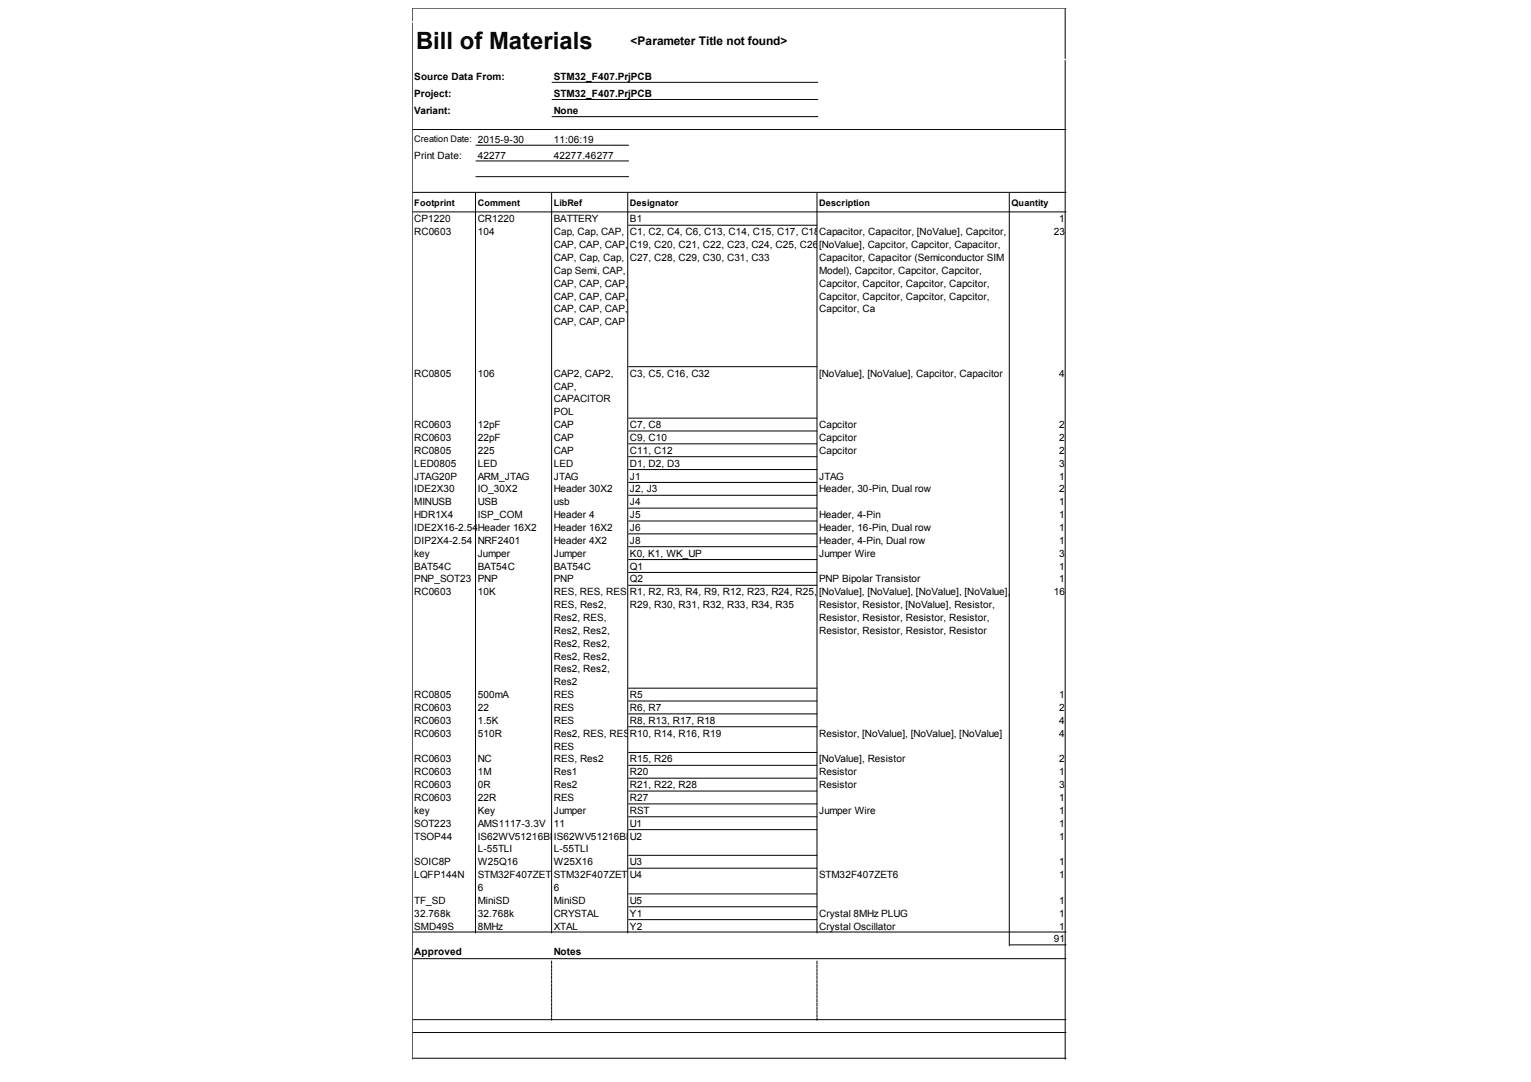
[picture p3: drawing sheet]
<svg xmlns="http://www.w3.org/2000/svg" width="297mm" height="210mm" viewBox="0 0 297 210" stroke-linecap="round" stroke-linejoin="round" font-family="sans-serif">
<defs><g id="words">
<text font-size="4.6" x="80.7" y="9.4">Bill of Materials</text>
<text font-size="2.3" x="122.3" y="8.6">&lt;Parameter Title not found&gt;</text>
<g font-size="1.9">
<text x="80.4" y="15.5">Source Data From:</text>
<text x="107.4" y="15.5">STM32_F407aPrjPCB</text>
<text x="80.4" y="18.8">Project:</text>
<text x="80.4" y="22.2">Variant:</text>
<text x="107.4" y="18.8">STM32_F407aPrjPCB</text>
<text x="107.4" y="22.2">None</text>
<text x="107.4" y="27.7">11:06:19</text>
<text x="80.4" y="30.8">Print Date:</text>
<text x="92.7" y="30.8">42277</text>
<text x="107.4" y="30.8">42277.46277</text>
<text x="80.4" y="43.1">CP1220</text>
<text x="80.4" y="45.6">RC0603</text>
<text x="92.7" y="43.1">CR1220</text>
<text x="92.7" y="45.6">104</text>
<text x="107.4" y="43.1">BATTERY</text>
<text x="107.4" y="45.6">Cap, Cap, CAP,</text>
<text x="122.2" y="43.1">B1</text>
<text x="122.2" y="45.6">C1, C2, C4, C6, C13, C14, C15, C17, C18</text>
<text x="158.9" y="45.6">Capacitor, Capacitor, [NoValue], Capcitor,</text>
<text x="159.1" y="45.6">,</text>
<text x="204.4" y="45.6">23</text>
<text x="205.5" y="43.1">1</text>
<text x="107.4" y="48.1">CAP, CAP, CAP,</text>
<text x="107.4" y="50.6">CAP, Cap, Cap,</text>
<text x="107.4" y="53.1">Cap Semi, CAP,</text>
<text x="122.2" y="48.1">C19, C20, C21, C22, C23, C24, C25, C26</text>
<text x="122.2" y="50.6">C27, C28, C29, C30, C31, C33</text>
<text x="158.8" y="48.1">,</text>
<text x="158.9" y="48.1">[NoValue], Capcitor, Capcitor, Capacitor,</text>
<text x="158.9" y="50.6">Capacitor, Capacitor aSemiconductor SIM</text>
<text x="158.9" y="53.1">Model), Capcitor, Capcitor, Capcitor,</text>
<text x="107.4" y="55.6">CAP, CAP, CAP,</text>
<text x="107.4" y="58.1">CAP, CAP, CAP,</text>
<text x="158.9" y="55.6">Capcitor, Capcitor, Capcitor, Capcitor,</text>
<text x="158.9" y="58.1">Capcitor, Capcitor, Capcitor, Capcitor,</text>
<text x="107.4" y="60.6">CAP, CAP, CAP,</text>
<text x="107.4" y="63.1">CAP, CAP, CAP</text>
<text x="158.9" y="60.6">Capcitor, Ca</text>
<text x="80.4" y="73.1">RC0805</text>
<text x="92.7" y="73.1">106</text>
<text x="107.4" y="73.1">CAP2, CAP2,</text>
<text x="107.4" y="75.6">CAP,</text>
<text x="122.2" y="73.1">C3, C5, C16, C32</text>
<text x="158.9" y="73.1">[NoValue], [NoValue], Capcitor, Capacitor</text>
<text x="205.5" y="73.1">4</text>
<text x="80.4" y="83.1">RC0603</text>
<text x="92.7" y="83.1">12pF</text>
<text x="107.4" y="78.1">CAPACITOR</text>
<text x="107.4" y="80.6">POL</text>
<text x="107.4" y="83.1">CAP</text>
<text x="122.2" y="83.1">C7, C8</text>
<text x="158.9" y="83.1">Capcitor</text>
<text x="205.5" y="83.1">2</text>
<text x="80.4" y="85.5">RC0603</text>
<text x="80.4" y="88">RC0805</text>
<text x="92.7" y="85.5">22pF</text>
<text x="92.7" y="88">225</text>
<text x="107.4" y="85.5">CAP</text>
<text x="107.4" y="88">CAP</text>
<text x="122.2" y="85.5">C9, C10</text>
<text x="122.2" y="88">C11, C12</text>
<text x="158.9" y="85.5">Capcitor</text>
<text x="158.9" y="88">Capcitor</text>
<text x="205.5" y="85.5">2</text>
<text x="205.5" y="88">2</text>
<text x="80.4" y="90.5">LED0805</text>
<text x="80.4" y="93">JTAG20P</text>
<text x="80.4" y="95.5">IDE2X30</text>
<text x="92.7" y="90.5">LED</text>
<text x="92.7" y="93">ARM_JTAG</text>
<text x="92.7" y="95.5">IO_30X2</text>
<text x="107.4" y="90.5">LED</text>
<text x="107.4" y="93">JTAG</text>
<text x="107.4" y="95.5">Header 30X2</text>
<text x="122.2" y="90.5">D1, D2, D3</text>
<text x="122.2" y="93">J1</text>
<text x="122.2" y="95.5">J2, J3</text>
<text x="158.9" y="93">JTAG</text>
<text x="158.9" y="95.5">Header, 30-Pin, Dual row</text>
<text x="205.5" y="90.5">3</text>
<text x="205.5" y="93">1</text>
<text x="205.5" y="95.5">2</text>
<text x="80.4" y="98">MINUSB</text>
<text x="80.4" y="100.5">HDR1X4</text>
<text x="92.7" y="98">USB</text>
<text x="92.7" y="100.5">ISP_COM</text>
<text x="107.4" y="98">usb</text>
<text x="107.4" y="100.5">Header 4</text>
<text x="122.2" y="98">J4</text>
<text x="122.2" y="100.5">J5</text>
<text x="158.9" y="100.5">Header, 4-Pin</text>
<text x="205.5" y="98">1</text>
<text x="205.5" y="100.5">1</text>
<text x="80.4" y="103">IDE2X16-2.54</text>
<text x="80.4" y="105.5">DIP2X4-2.54</text>
<text x="92.7" y="103">Header 16X2</text>
<text x="92.7" y="105.5">NRF2401</text>
<text x="107.4" y="103">Header 16X2</text>
<text x="107.4" y="105.5">Header 4X2</text>
<text x="122.2" y="103">J6</text>
<text x="122.2" y="105.5">J8</text>
<text x="158.9" y="103">Header, 16-Pin, Dual row</text>
<text x="158.9" y="105.5">Header, 4-Pin, Dual row</text>
<text x="205.5" y="103">1</text>
<text x="205.5" y="105.5">1</text>
<text x="80.4" y="108">key</text>
<text x="80.4" y="110.5">BAT54C</text>
<text x="80.4" y="113">PNP_SOT23</text>
<text x="92.7" y="108">Jumper</text>
<text x="92.7" y="110.5">BAT54C</text>
<text x="92.7" y="113">PNP</text>
<text x="107.4" y="108">Jumper</text>
<text x="107.4" y="110.5">BAT54C</text>
<text x="107.4" y="113">PNP</text>
<text x="122.2" y="108">K0, K1, WK_UP</text>
<text x="122.2" y="110.5">Q1</text>
<text x="122.2" y="113">Q2</text>
<text x="158.9" y="108">Jumper Wire</text>
<text x="158.9" y="113">PNP Bipolar Transistor</text>
<text x="205.5" y="108">3</text>
<text x="205.5" y="110.5">1</text>
<text x="205.5" y="113">1</text>
<text x="80.4" y="115.5">RC0603</text>
<text x="92.7" y="115.5">10K</text>
<text x="107.4" y="115.5">RES, RES, RES,</text>
<text x="107.4" y="118">RES, Res2,</text>
<text x="122.2" y="115.5">R1, R2, R3, R4, R9, R12, R23, R24, R25,</text>
<text x="122.2" y="118">R29, R30, R31, R32, R33, R34, R35</text>
<text x="158.9" y="115.5">[NoValue], [NoValue], [NoValue], [NoValue],</text>
<text x="158.9" y="118">Resistor, Resistor, [NoValue], Resistor,</text>
<text x="204.4" y="115.5">16</text>
<text x="107.4" y="120.5">Res2, RES,</text>
<text x="107.4" y="123">Res2, Res2,</text>
<text x="107.4" y="125.5">Res2, Res2,</text>
<text x="158.9" y="120.5">Resistor, Resistor, Resistor, Resistor,</text>
<text x="158.9" y="123">Resistor, Resistor, Resistor, Resistor</text>
<text x="107.4" y="128">Res2, Res2,</text>
<text x="107.4" y="130.5">Res2, Res2,</text>
<text x="80.4" y="135.4">RC0805</text>
<text x="80.4" y="137.9">RC0603</text>
<text x="92.7" y="135.4">500mA</text>
<text x="92.7" y="137.9">22</text>
<text x="107.4" y="132.9">Res2</text>
<text x="107.4" y="135.4">RES</text>
<text x="107.4" y="137.9">RES</text>
<text x="122.2" y="135.4">R5</text>
<text x="122.2" y="137.9">R6, R7</text>
<text x="205.5" y="135.4">1</text>
<text x="205.5" y="137.9">2</text>
<text x="80.4" y="140.4">RC0603</text>
<text x="80.4" y="142.9">RC0603</text>
<text x="92.7" y="140.4">1.5K</text>
<text x="92.7" y="142.9">510R</text>
<text x="107.4" y="140.4">RES</text>
<text x="107.4" y="142.9">Res2, RES, RES,R10, R14, R16, R19</text>
<text x="122.2" y="140.4">R8, R13, R17, R18</text>
<text x="158.9" y="142.9">Resistor, [NoValue], [NoValue], [NoValue]</text>
<text x="205.5" y="140.4">4</text>
<text x="205.5" y="142.9">4</text>
<text x="80.4" y="147.9">RC0603</text>
<text x="92.7" y="147.9">NC</text>
<text x="107.4" y="145.4">RES</text>
<text x="107.4" y="147.9">RES, Res2</text>
<text x="122.2" y="147.9">R15, R26</text>
<text x="158.9" y="147.9">[NoValue], Resistor</text>
<text x="205.5" y="147.9">2</text>
<text x="80.4" y="150.4">RC0603</text>
<text x="80.4" y="152.9">RC0603</text>
<text x="80.4" y="155.4">RC0603</text>
<text x="92.7" y="150.4">1M</text>
<text x="92.7" y="152.9">0R</text>
<text x="92.7" y="155.4">22R</text>
<text x="107.4" y="150.4">Res1</text>
<text x="107.4" y="152.9">Res2</text>
<text x="107.4" y="155.4">RES</text>
<text x="122.2" y="150.4">R20</text>
<text x="122.2" y="152.9">R21, R22, R28</text>
<text x="122.2" y="155.4">R27</text>
<text x="158.9" y="150.4">Resistor</text>
<text x="158.9" y="152.9">Resistor</text>
<text x="205.5" y="150.4">1</text>
<text x="205.5" y="152.9">3</text>
<text x="205.5" y="155.4">1</text>
<text x="80.4" y="157.9">key</text>
<text x="80.4" y="160.4">SOT223</text>
<text x="92.7" y="157.9">Key</text>
<text x="92.7" y="160.4">AMS1117-3.3V</text>
<text x="107.4" y="157.9">Jumper</text>
<text x="107.4" y="160.4">11</text>
<text x="122.2" y="157.9">RST</text>
<text x="122.2" y="160.4">U1</text>
<text x="158.9" y="157.9">Jumper Wire</text>
<text x="205.5" y="157.9">1</text>
<text x="205.5" y="160.4">1</text>
<text x="80.4" y="162.9">TSOP44</text>
<text x="80.4" y="167.9">SOIC8P</text>
<text x="92.7" y="162.9">IS62WV51216BLIS62WV51216BLU2</text>
<text x="92.7" y="165.4">L-55TLI</text>
<text x="92.7" y="167.9">W25Q16</text>
<text x="107.4" y="165.4">L-55TLI</text>
<text x="107.4" y="167.9">W25X16</text>
<text x="122.2" y="167.9">U3</text>
<text x="205.5" y="162.9">1</text>
<text x="205.5" y="167.9">1</text>
<text x="80.4" y="170.4">LQFP144N</text>
<text x="92.7" y="170.4">STM32F407ZET</text>
<text x="92.7" y="172.9">6</text>
<text x="107.4" y="170.4">STM32F407ZET</text>
<text x="107.4" y="172.9">6</text>
<text x="122.2" y="170.4">U4</text>
<text x="158.9" y="170.4">STM32F407ZET6</text>
<text x="205.5" y="170.4">1</text>
<text x="80.4" y="175.4">TF_SD</text>
<text x="80.4" y="177.9">32.768k</text>
<text x="92.7" y="175.4">MiniSD</text>
<text x="92.7" y="177.9">32.768k</text>
<text x="107.4" y="175.4">MiniSD</text>
<text x="107.4" y="177.9">CRYSTAL</text>
<text x="122.2" y="175.4">U5</text>
<text x="122.2" y="177.9">Y1</text>
<text x="158.9" y="177.9">Crystal 8MHz PLUG</text>
<text x="205.5" y="175.4">1</text>
<text x="205.5" y="177.9">1</text>
<text x="80.4" y="180.3">SMD49S</text>
<text x="80.4" y="185.3">Approved</text>
<text x="92.7" y="180.3">8MHz</text>
<text x="107.4" y="180.3">XTAL</text>
<text x="107.4" y="185.3">Notes</text>
<text x="122.2" y="180.3">Y2</text>
<text x="158.9" y="180.3">Crystal Oscillator</text>
<text x="204.4" y="182.8">91</text>
<text x="205.5" y="180.3">1</text>
</g>
<g font-size="1.8">
<text x="80.4" y="27.6">Creation Date: 2015-9-30</text>
<text x="80.4" y="39.9">Footprint</text>
<text x="92.7" y="39.9">Comment</text>
<text x="107.4" y="39.9">LibRef</text>
<text x="122.2" y="39.9">Designator</text>
<text x="158.9" y="39.9">Description</text>
<text x="196.2" y="39.9">Quantity</text>
</g>
</g></defs>
<g fill="none" stroke="#000" stroke-width=".19">
<path d="M80 1.6v2.5M80 4.4v201.1M80.1 1.6h126.7M107.1 16h51.6M107.1 19.3h51.6M206.7 1.7v9.7M206.7 11.7v193.8M80.1 25.1h126.7M80.1 37.3h126.7M92.3 37.5v143.5M92.3 28.2h29.7M92.3 31.2h29.7"/>
<path d="M92.3 34.3h29.7M107 37.5v143.5M107.1 22.6h51.6M121.8 37.5v143.5M158.5 37.5v143.5M195.8 37.5v146M80.1 41.1h126.7M122 43.7h36.5M122 71.1h36.5M122 81.1h36.5M122 83.6h36.5M122 86.1h36.5"/>
<path d="M122 88.6h36.5M122 91.1h36.5M122 93.6h36.5M122 96.1h36.5M122 98.6h36.5M122 101.1h36.5M122 103.6h36.5M122 106.1h36.5M122 108.6h36.5M122 111h36.5M122 113.5h36.5M122 133.5h36.5"/>
<path d="M122 136h36.5M122 138.5h36.5M122 141h36.5M122 146h36.5M122 148.5h36.5M122 151h36.5M122 153.5h36.5M122 156h36.5M122 158.4h36.5M122 160.9h36.5M122 165.9h36.5M122 168.4h36.5"/>
<path d="M122 173.4h36.5M122 175.9h36.5M122 178.4h36.5M80.1 180.8h126.7M80.1 186h126.7M80.1 197.8h126.7M107 186.4v.6M107 187.2v.5M107 187.9v.6M107 188.7v.5M107 189.4v.6M107 190.1v.6"/>
<path d="M107 190.9v.5M107 191.6v.6M107 192.4v.5M107 193.1v.6M107 193.8v.6M107 194.6v.5M107 195.3v.6M107 196.1v.5M107 196.8v.5M107 197.5v.4M158.5 186.4v.6M158.5 187.2v.5"/>
<path d="M158.5 187.9v.6M158.5 188.7v.5M158.5 189.4v.6M158.5 190.1v.6M158.5 190.9v.5M158.5 191.6v.6M158.5 192.4v.5M158.5 193.1v.6M158.5 193.8v.6M158.5 194.6v.5M158.5 195.3v.6M158.5 196.1v.5"/>
<path d="M158.5 196.8v.5M158.5 197.5v.4M196 183.3h10.8M80.1 200.3h126.7M80.1 205.3h126.7"/>
</g>
<use href="#words"/>
</svg>
